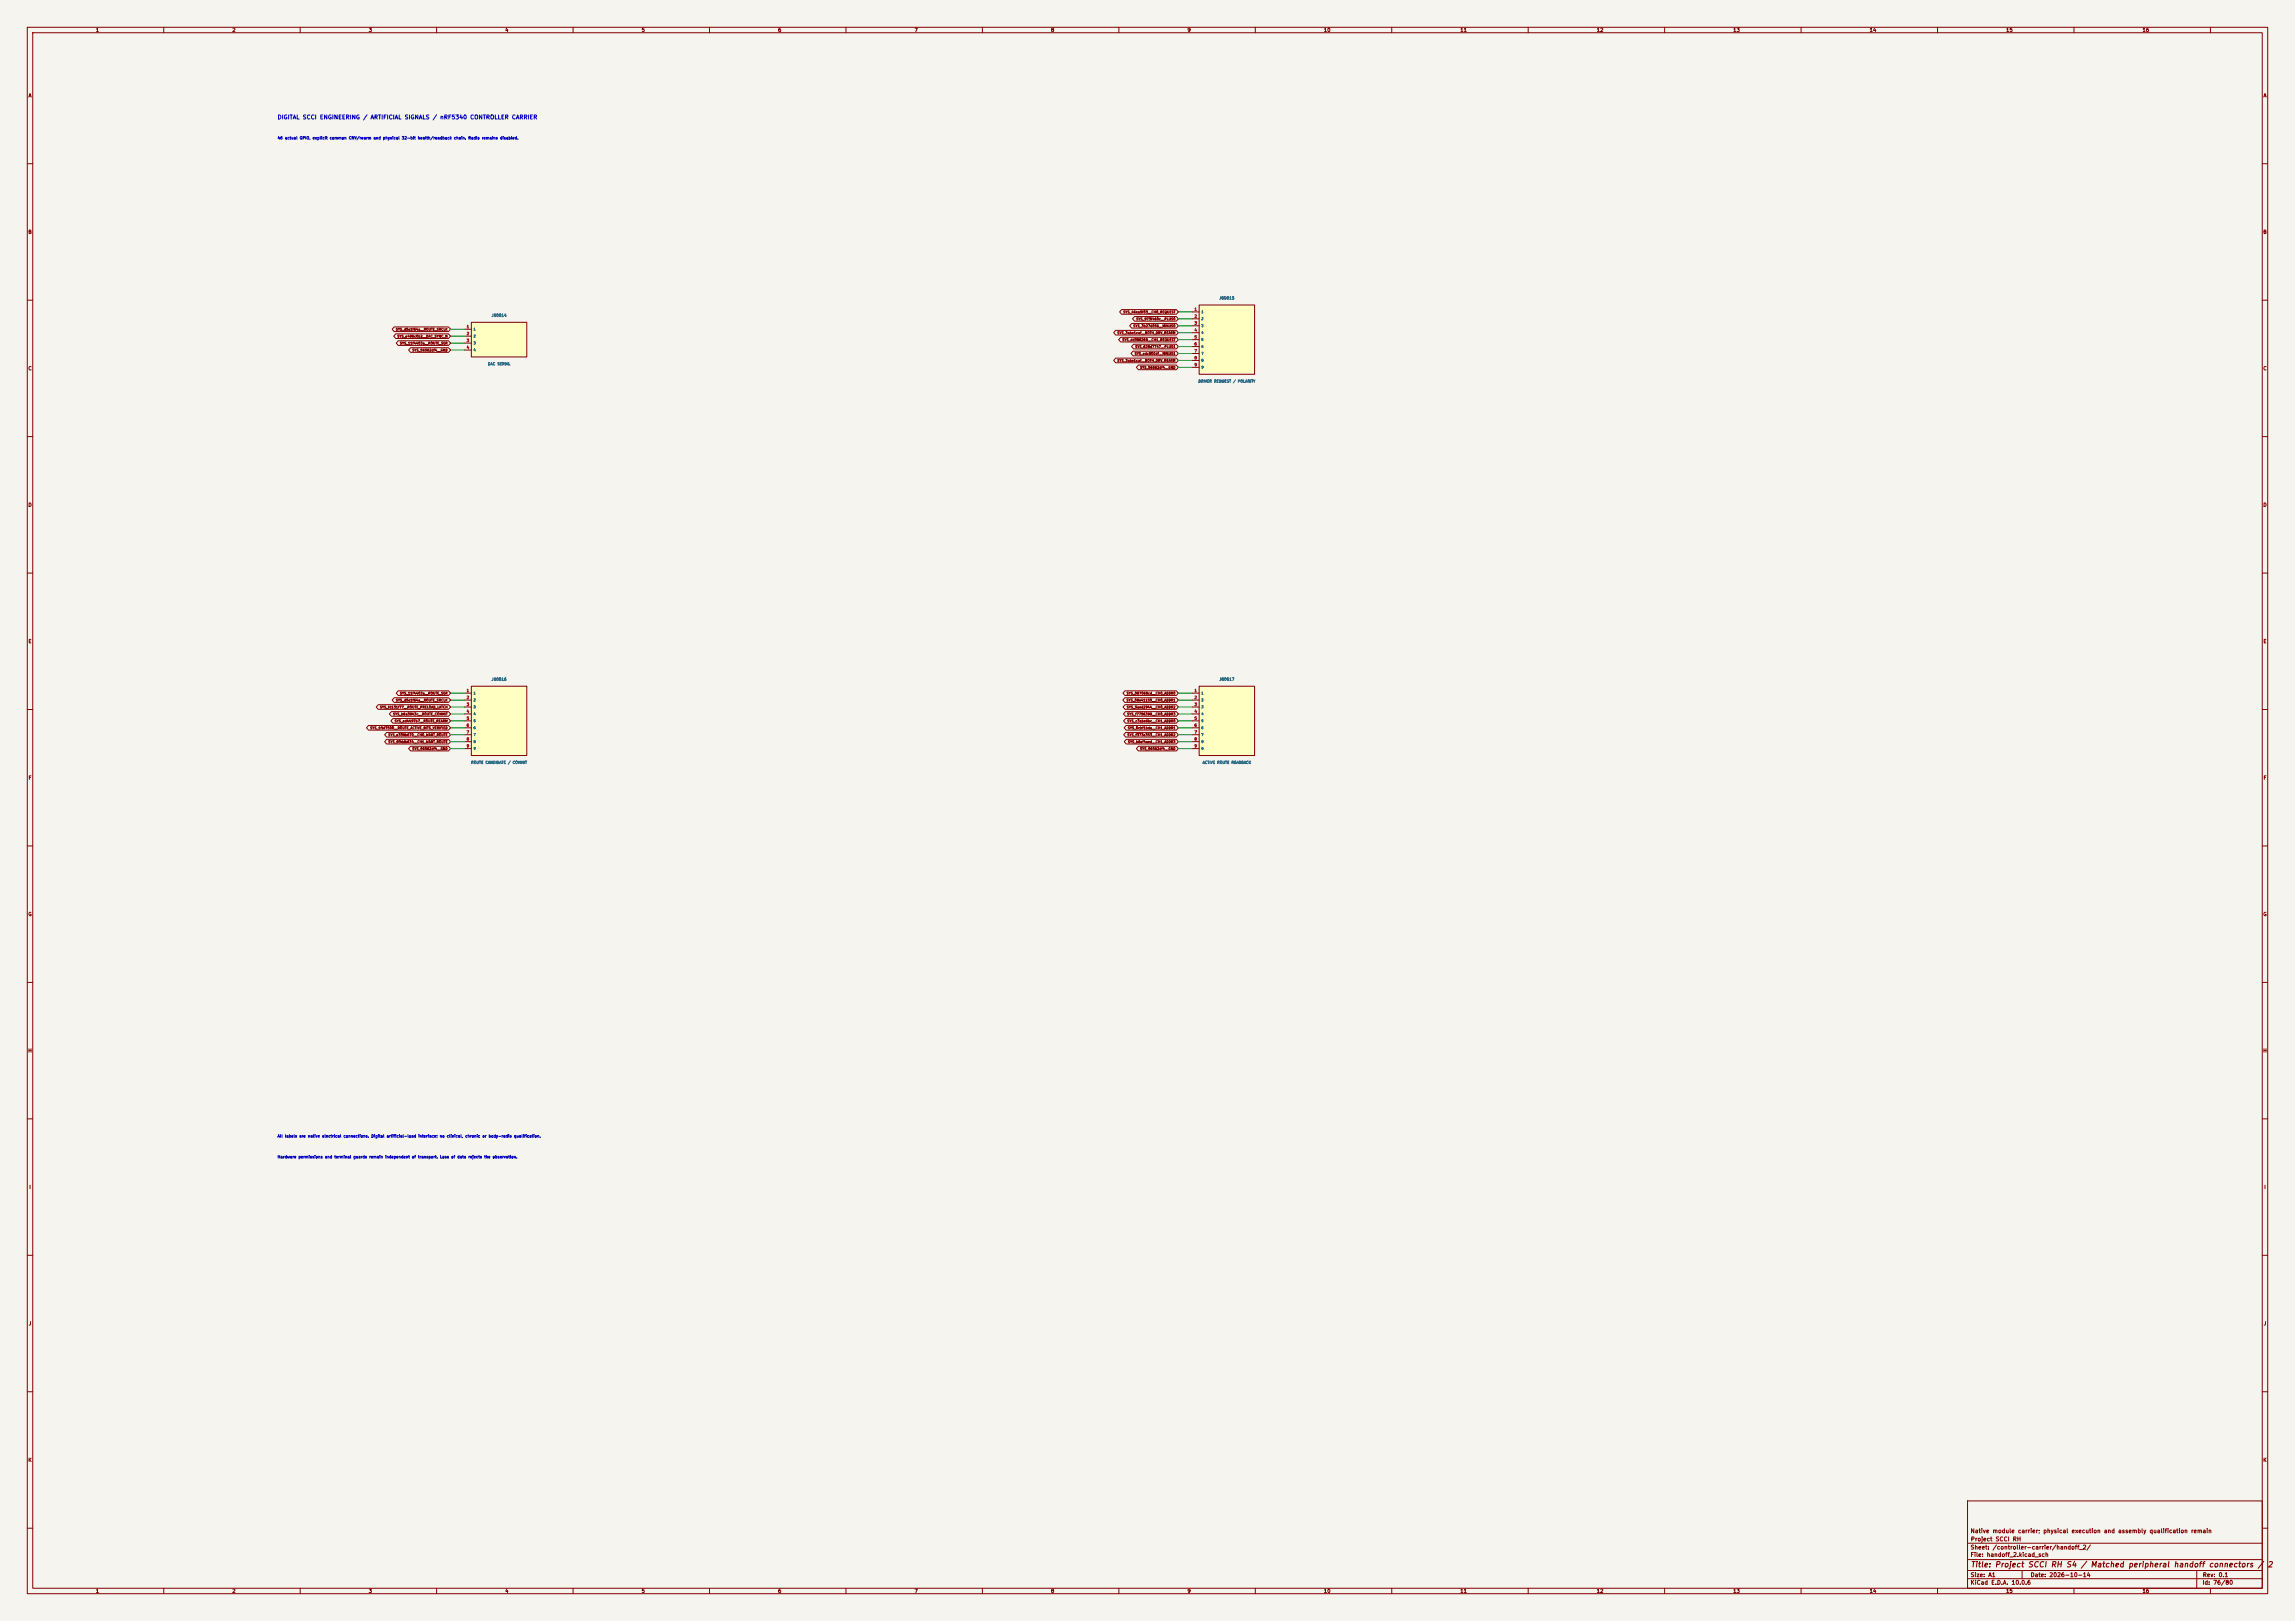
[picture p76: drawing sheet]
<svg xmlns="http://www.w3.org/2000/svg" width="841mm" height="594mm" viewBox="0 0 841 594" stroke-linecap="round" stroke-linejoin="round" font-family="sans-serif">
<defs><g id="words">
<text font-size="2" fill="#840000" x="722" y="574.8">Title: Project SCCI RH S4 / Matched peripheral handoff connectors / 2</text>
<text font-size="1.5" fill="#0000c2" x="101.6" y="44.1">DIGITAL SCCI ENGINEERING / ARTIFICIAL SIGNALS / nRF5340 CONTROLLER CARRIER</text>
<g font-size="1.5" fill="#840000">
<text x="721.9" y="562.1">Native module carrier; physical execution and assembly qualification remain</text>
<text x="721.9" y="568.1">Sheet: /controller-carrier/handoff_2/</text>
<text x="722" y="565.1">Project SCCI RH</text>
<text x="721.9" y="570.8">File: handoff_2.kicad_sch</text>
<text x="721.9" y="581">KiCad E.D.A. 10.0.6</text>
<text x="721.9" y="578.2">Size: A1</text>
<text x="743.9" y="578.2">Date: 2026-10-14</text>
<text x="806.9" y="581">Id: 76/80</text>
<text x="807" y="578.2">Rev: 0.1</text>
</g>
<g font-size="1.3" fill="#840000">
<text x="35" y="12">1</text>
<text x="85" y="12">2</text>
<text x="135" y="12">3</text>
<text x="185" y="12">4</text>
<text x="235" y="12">5</text>
<text x="285" y="12">6</text>
<text x="335" y="12">7</text>
<text x="385" y="12">8</text>
<text x="435" y="12">9</text>
<text x="485" y="12">10</text>
<text x="535" y="12">11</text>
<text x="585" y="12">12</text>
<text x="635" y="12">13</text>
<text x="685" y="12">14</text>
<text x="735" y="12">15</text>
<text x="785" y="12">16</text>
<text x="10.3" y="36">A</text>
<text x="829.3" y="36">A</text>
<text x="10.2" y="86">B</text>
<text x="829.2" y="86">B</text>
<text x="10.2" y="136">C</text>
<text x="829.2" y="136">C</text>
<text x="10.2" y="186">D</text>
<text x="829.2" y="186">D</text>
<text x="10.3" y="236">E</text>
<text x="829.3" y="236">E</text>
<text x="10.3" y="286">F</text>
<text x="829.3" y="286">F</text>
<text x="10.2" y="336">G</text>
<text x="829.2" y="336">G</text>
<text x="10.2" y="386">H</text>
<text x="829.2" y="386">H</text>
<text x="10.6" y="436">I</text>
<text x="829.6" y="436">I</text>
<text x="10.4" y="486">J</text>
<text x="829.4" y="486">J</text>
<text x="10.2" y="536">K</text>
<text x="829.2" y="536">K</text>
<text x="35" y="584">1</text>
<text x="85" y="584">2</text>
<text x="135" y="584">3</text>
<text x="185" y="584">4</text>
<text x="235" y="584">5</text>
<text x="285" y="584">6</text>
<text x="335" y="584">7</text>
<text x="385" y="584">8</text>
<text x="435" y="584">9</text>
<text x="485" y="584">10</text>
<text x="535" y="584">11</text>
<text x="585" y="584">12</text>
<text x="635" y="584">13</text>
<text x="685" y="584">14</text>
<text x="735" y="584">15</text>
<text x="785" y="584">16</text>
</g>
<g font-size="1" fill="#0000c2">
<text x="101.6" y="51.3">46 actual GPIO, explicit common CNV/rearm and physical 32-bit health/readback chain. Radio remains disabled.</text>
<text x="101.6" y="417.1">All labels are native electrical connections. Digital artificial-load interface; no clinical, chronic or body-radio qualification.</text>
<text x="101.6" y="424.7">Hardware permissions and terminal guards remain independent of transport. Loss of data rejects the observation.</text>
</g>
<g font-size="1" fill="#006464">
<text x="446.7" y="110">J80015</text>
<text x="180" y="116.3">J80014</text>
<text x="178.7" y="134.1">DAC SERIAL</text>
<text x="439" y="140.4">DRIVER REQUEST / POLARITY</text>
<text x="180" y="249.7">J80016</text>
<text x="446.7" y="249.7">J80017</text>
<text x="172.5" y="280.1">ROUTE CANDIDATE / COMMIT</text>
<text x="440.6" y="280.1">ACTIVE ROUTE READBACK</text>
</g>
<g font-size="1" fill="#a90000">
<text x="437.6" y="114.1">1</text>
<text x="437.6" y="116.7">2</text>
<text x="437.6" y="119.2">3</text>
<text x="170.9" y="120.5">1</text>
<text x="170.9" y="123">2</text>
<text x="170.9" y="125.5">3</text>
<text x="437.6" y="121.7">4</text>
<text x="437.6" y="124.3">5</text>
<text x="170.9" y="128.1">4</text>
<text x="437.6" y="126.8">6</text>
<text x="437.6" y="129.4">7</text>
<text x="437.6" y="131.9">8</text>
<text x="437.6" y="134.4">9</text>
<text x="170.9" y="253.8">1</text>
<text x="170.9" y="256.4">2</text>
<text x="437.6" y="253.8">1</text>
<text x="437.6" y="256.4">2</text>
<text x="170.9" y="258.9">3</text>
<text x="170.9" y="261.4">4</text>
<text x="170.9" y="264">5</text>
<text x="437.6" y="258.9">3</text>
<text x="437.6" y="261.4">4</text>
<text x="437.6" y="264">5</text>
<text x="170.9" y="266.5">6</text>
<text x="170.9" y="269.1">7</text>
<text x="437.6" y="266.5">6</text>
<text x="437.6" y="269.1">7</text>
<text x="170.9" y="271.6">8</text>
<text x="170.9" y="274.1">9</text>
<text x="437.6" y="271.6">8</text>
<text x="437.6" y="274.1">9</text>
</g>
<g font-size=".9" fill="#840000">
<text x="411.5" y="115">SYS_46ea5f03__CH0_REQUEST</text>
<text x="416.2" y="117.5">SYS_973f460c__PLUS0</text>
<text x="144.9" y="121.4">SYS_d5e1f64a__ROUTE_SRCLK</text>
<text x="145.5" y="123.9">SYS_e496c0b2__DAC_SYNC_N</text>
<text x="409.3" y="122.6">SYS_3abe1caf__BOTH_DRV_REARM</text>
<text x="411.1" y="125.2">SYS_dd388269__CH1_REQUEST</text>
<text x="415.2" y="120.1">SYS_3b27d056__MINUS0</text>
<text x="146.4" y="126.4">SYS_11f4403a__ROUTE_SER</text>
<text x="151" y="129">SYS_56562df4__GND</text>
<text x="415.7" y="130.2">SYS_edc800df__MINUS1</text>
<text x="415.9" y="127.7">SYS_628d7747__PLUS1</text>
<text x="409.3" y="132.8">SYS_3abe1caf__BOTH_DRV_REARM</text>
<text x="417.7" y="135.3">SYS_56562df4__GND</text>
<text x="144.9" y="257.2">SYS_d5e1f64a__ROUTE_SRCLK</text>
<text x="146.4" y="254.7">SYS_11f4403a__ROUTE_SER</text>
<text x="412.7" y="257.2">SYS_08e41150__CH0_ADDR1</text>
<text x="412.7" y="254.7">SYS_087068cd__CH0_ADDR0</text>
<text x="139.1" y="259.8">SYS_fd131f77__ROUTE_PRELOAD_LATCH</text>
<text x="143.9" y="262.3">SYS_b6a3943c__ROUTE_COMMIT</text>
<text x="412.8" y="259.8">SYS_5aed2944__CH0_ADDR2</text>
<text x="412.9" y="262.3">SYS_f7756399__CH0_ADDR3</text>
<text x="135.5" y="267.4">SYS_1fbf7500__ROUTE_ACTIVE_BITS_VERIFIED</text>
<text x="142.2" y="269.9">SYS_e338b670__CH0_WANT_ROUTE</text>
<text x="144.5" y="264.9">SYS_ed4497b7__ROUTE_REARM</text>
<text x="413" y="264.9">SYS_c3abe6bc__CH1_ADDR0</text>
<text x="413" y="269.9">SYS_f373e353__CH1_ADDR2</text>
<text x="413.2" y="267.4">SYS_0cbf1bda__CH1_ADDR1</text>
<text x="142.2" y="272.5">SYS_83ddb634__CH1_WANT_ROUTE</text>
<text x="151" y="275">SYS_56562df4__GND</text>
<text x="413.2" y="272.5">SYS_b6ef4aed__CH1_ADDR3</text>
<text x="417.7" y="275">SYS_56562df4__GND</text>
</g>
<g font-size=".9" fill="#006464">
<text x="440.1" y="114.9">1</text>
<text x="440.1" y="117.5">2</text>
<text x="173.4" y="121.3">1</text>
<text x="173.4" y="123.8">2</text>
<text x="440.1" y="120">3</text>
<text x="440.1" y="122.6">4</text>
<text x="440.1" y="125.1">5</text>
<text x="173.4" y="126.4">3</text>
<text x="173.4" y="128.9">4</text>
<text x="440.1" y="127.6">6</text>
<text x="440.1" y="130.2">7</text>
<text x="440.1" y="132.7">8</text>
<text x="440.1" y="135.3">9</text>
<text x="173.4" y="254.6">1</text>
<text x="173.4" y="257.2">2</text>
<text x="440.1" y="254.6">1</text>
<text x="440.1" y="257.2">2</text>
<text x="173.4" y="259.7">3</text>
<text x="173.4" y="262.3">4</text>
<text x="440.1" y="259.7">3</text>
<text x="440.1" y="262.3">4</text>
<text x="173.4" y="264.8">5</text>
<text x="173.4" y="267.3">6</text>
<text x="173.4" y="269.9">7</text>
<text x="440.1" y="264.8">5</text>
<text x="440.1" y="267.3">6</text>
<text x="440.1" y="269.9">7</text>
<text x="173.4" y="272.4">8</text>
<text x="173.4" y="275">9</text>
<text x="440.1" y="272.4">8</text>
<text x="440.1" y="275">9</text>
</g>
</g></defs>
<path d="M0 0h841v594h-841z" fill="#f5f4ef" stroke="#f5f4ef" stroke-width=".37"/>
<g fill="none" stroke="#840000" stroke-width=".37">
<path d="M10 10h821v574h-821zM12 12h817v570h-817zM60 10v2M110 10v2M160 10v2M210 10v2M260 10v2M310 10v2M360 10v2M410 10v2M460 10v2M510 10v2"/>
<path d="M560 10v2M610 10v2M660 10v2M710 10v2M760 10v2M810 10v2M10 60h2M829 60h2M10 110h2M829 110h2M10 160h2M829 160h2"/>
<path d="M10 210h2M829 210h2M10 260h2M829 260h2M10 310h2M829 310h2M10 360h2M829 360h2M10 410h2M829 410h2M10 460h2M829 460h2"/>
<path d="M10 510h2M829 510h2M10 560h2M721 550h108v32h-108zM829 560h2M721 578.5h108M721 575.5h108M721 571.5h108M721 565.5h108M741 575.5v3M805 575.5v6.5M60 582v2"/>
<path d="M110 582v2M160 582v2M210 582v2M260 582v2M310 582v2M360 582v2M410 582v2M460 582v2M510 582v2M560 582v2M610 582v2M660 582v2"/>
<path d="M710 582v2M760 582v2M810 582v2"/>
</g>
<path d="M439.4 111.8h20.3v25.4h-20.3z" fill="#ffffc2"/>
<path d="M436.9 114.3h2.5M436.9 116.8h2.5M436.9 119.4h2.5M439.4 111.8h20.3v25.4h-20.3zM436.9 121.9h2.5M436.9 124.5h2.5M436.9 127h2.5M436.9 129.5h2.5M436.9 132.1h2.5M436.9 134.6h2.5" fill="none" stroke="#840000" stroke-width=".37"/>
<path d="M439.4 251.5h20.3v25.4h-20.3z" fill="#ffffc2"/>
<path d="M436.9 254h2.5M436.9 256.5h2.5M436.9 259.1h2.5M439.4 251.5h20.3v25.4h-20.3zM436.9 261.6h2.5M436.9 264.2h2.5M436.9 266.7h2.5M436.9 269.2h2.5M436.9 271.8h2.5M436.9 274.3h2.5" fill="none" stroke="#840000" stroke-width=".37"/>
<path d="M172.7 118.1h20.3v12.7h-20.3z" fill="#ffffc2"/>
<path d="M172.7 118.1h20.3v12.7h-20.3zM170.2 120.6h2.5M170.2 123.2h2.5M170.2 125.7h2.5M170.2 128.3h2.5" fill="none" stroke="#840000" stroke-width=".37"/>
<path d="M172.7 251.5h20.3v25.4h-20.3z" fill="#ffffc2"/>
<g fill="none" stroke="#840000" stroke-width=".37">
<path d="M144.4 119.8h20l.7 .8-.7 .9h-20l-.7-.9zM411 113.4h20.1l.7 .9-.7 .8h-20.1l-.7-.8zM414.7 118.5h16.4l.7 .9-.7 .8h-16.4l-.7-.8zM415.8 116h15.3l.7 .8-.7 .9h-15.3l-.8-.9zM145 122.3h19.4l.7 .9-.7 .8h-19.4l-.7-.8zM145.9 124.9h18.5l.7 .8-.7 .9h-18.5l-.7-.9zM150.5 127.4h13.9l.7 .9-.7 .8h-13.9l-.8-.8zM408.8 121.1h22.3l.7 .8-.7 .9h-22.3l-.7-.9zM408.8 131.2h22.3l.7 .9-.7 .8h-22.3l-.7-.8zM410.7 123.6h20.4l.7 .9-.7 .8h-20.4l-.8-.8zM415.2 128.7h15.9l.7 .8-.7 .9h-15.9l-.8-.9zM415.4 126.1h15.7l.7 .9-.7 .8h-15.7l-.8-.8z"/>
<path d="M417.2 133.8h13.9l.7 .8-.7 .9h-13.9l-.8-.9zM138.6 258.2h25.8l.7 .9-.7 .8h-25.8l-.7-.8zM144.4 255.7h20l.7 .8-.7 .9h-20l-.7-.9zM145.9 253.1h18.5l.7 .9-.7 .8h-18.5l-.7-.8zM170.2 254h2.5M170.2 256.5h2.5M170.2 259.1h2.5M172.7 251.5h20.3v25.4h-20.3zM412.2 255.7h18.9l.7 .8-.7 .9h-18.9l-.8-.9zM412.2 253.1h18.9l.7 .9-.7 .8h-18.9l-.7-.8zM412.3 258.2h18.8l.7 .9-.7 .8h-18.8l-.8-.8zM135 265.8h29.4l.7 .9-.7 .8h-29.4l-.7-.8z"/>
<path d="M141.7 268.4h22.7l.7 .8-.7 .9h-22.7l-.8-.9zM141.7 270.9h22.7l.7 .9-.7 .8h-22.7l-.8-.8zM143.4 260.8h21l.7 .8-.7 .9h-21l-.7-.9zM144 263.3h20.4l.7 .9-.7 .8h-20.4l-.7-.8zM150.5 273.5h13.9l.7 .8-.7 .9h-13.9l-.8-.9zM170.2 261.6h2.5M170.2 264.2h2.5M170.2 266.7h2.5M170.2 269.2h2.5M170.2 271.8h2.5M170.2 274.3h2.5M412.4 260.8h18.7l.7 .8-.7 .9h-18.7l-.7-.9z"/>
<path d="M412.5 263.3h18.6l.7 .9-.7 .8h-18.6l-.8-.8zM412.5 268.4h18.6l.7 .8-.7 .9h-18.6l-.7-.9zM412.7 265.8h18.4l.7 .9-.7 .8h-18.4l-.8-.8zM412.7 270.9h18.4l.7 .9-.7 .8h-18.4l-.7-.8zM417.2 273.5h13.9l.7 .8-.7 .9h-13.9l-.8-.9z"/>
</g>
<g fill="none" stroke="#009600" stroke-width=".37">
<path d="M431.8 114.3h5.1M431.8 116.8h5.1M431.8 119.4h5.1M165.1 123.2h5.1M165.1 125.7h5.1M165.1 128.3h5.1M165.1 120.6h5.1M431.8 124.5h5.1M431.8 127h5.1M431.8 129.5h5.1M431.8 132.1h5.1M431.8 134.6h5.1"/>
<path d="M431.8 121.9h5.1M165.1 254h5.1M165.1 256.5h5.1M165.1 259.1h5.1M431.8 254h5.1M431.8 256.5h5.1M431.8 259.1h5.1M165.1 261.6h5.1M165.1 264.2h5.1M165.1 266.7h5.1M165.1 269.2h5.1M165.1 271.8h5.1"/>
<path d="M165.1 274.3h5.1M431.8 261.6h5.1M431.8 264.2h5.1M431.8 266.7h5.1M431.8 269.2h5.1M431.8 271.8h5.1M431.8 274.3h5.1"/>
</g>
<use href="#words"/>
</svg>
